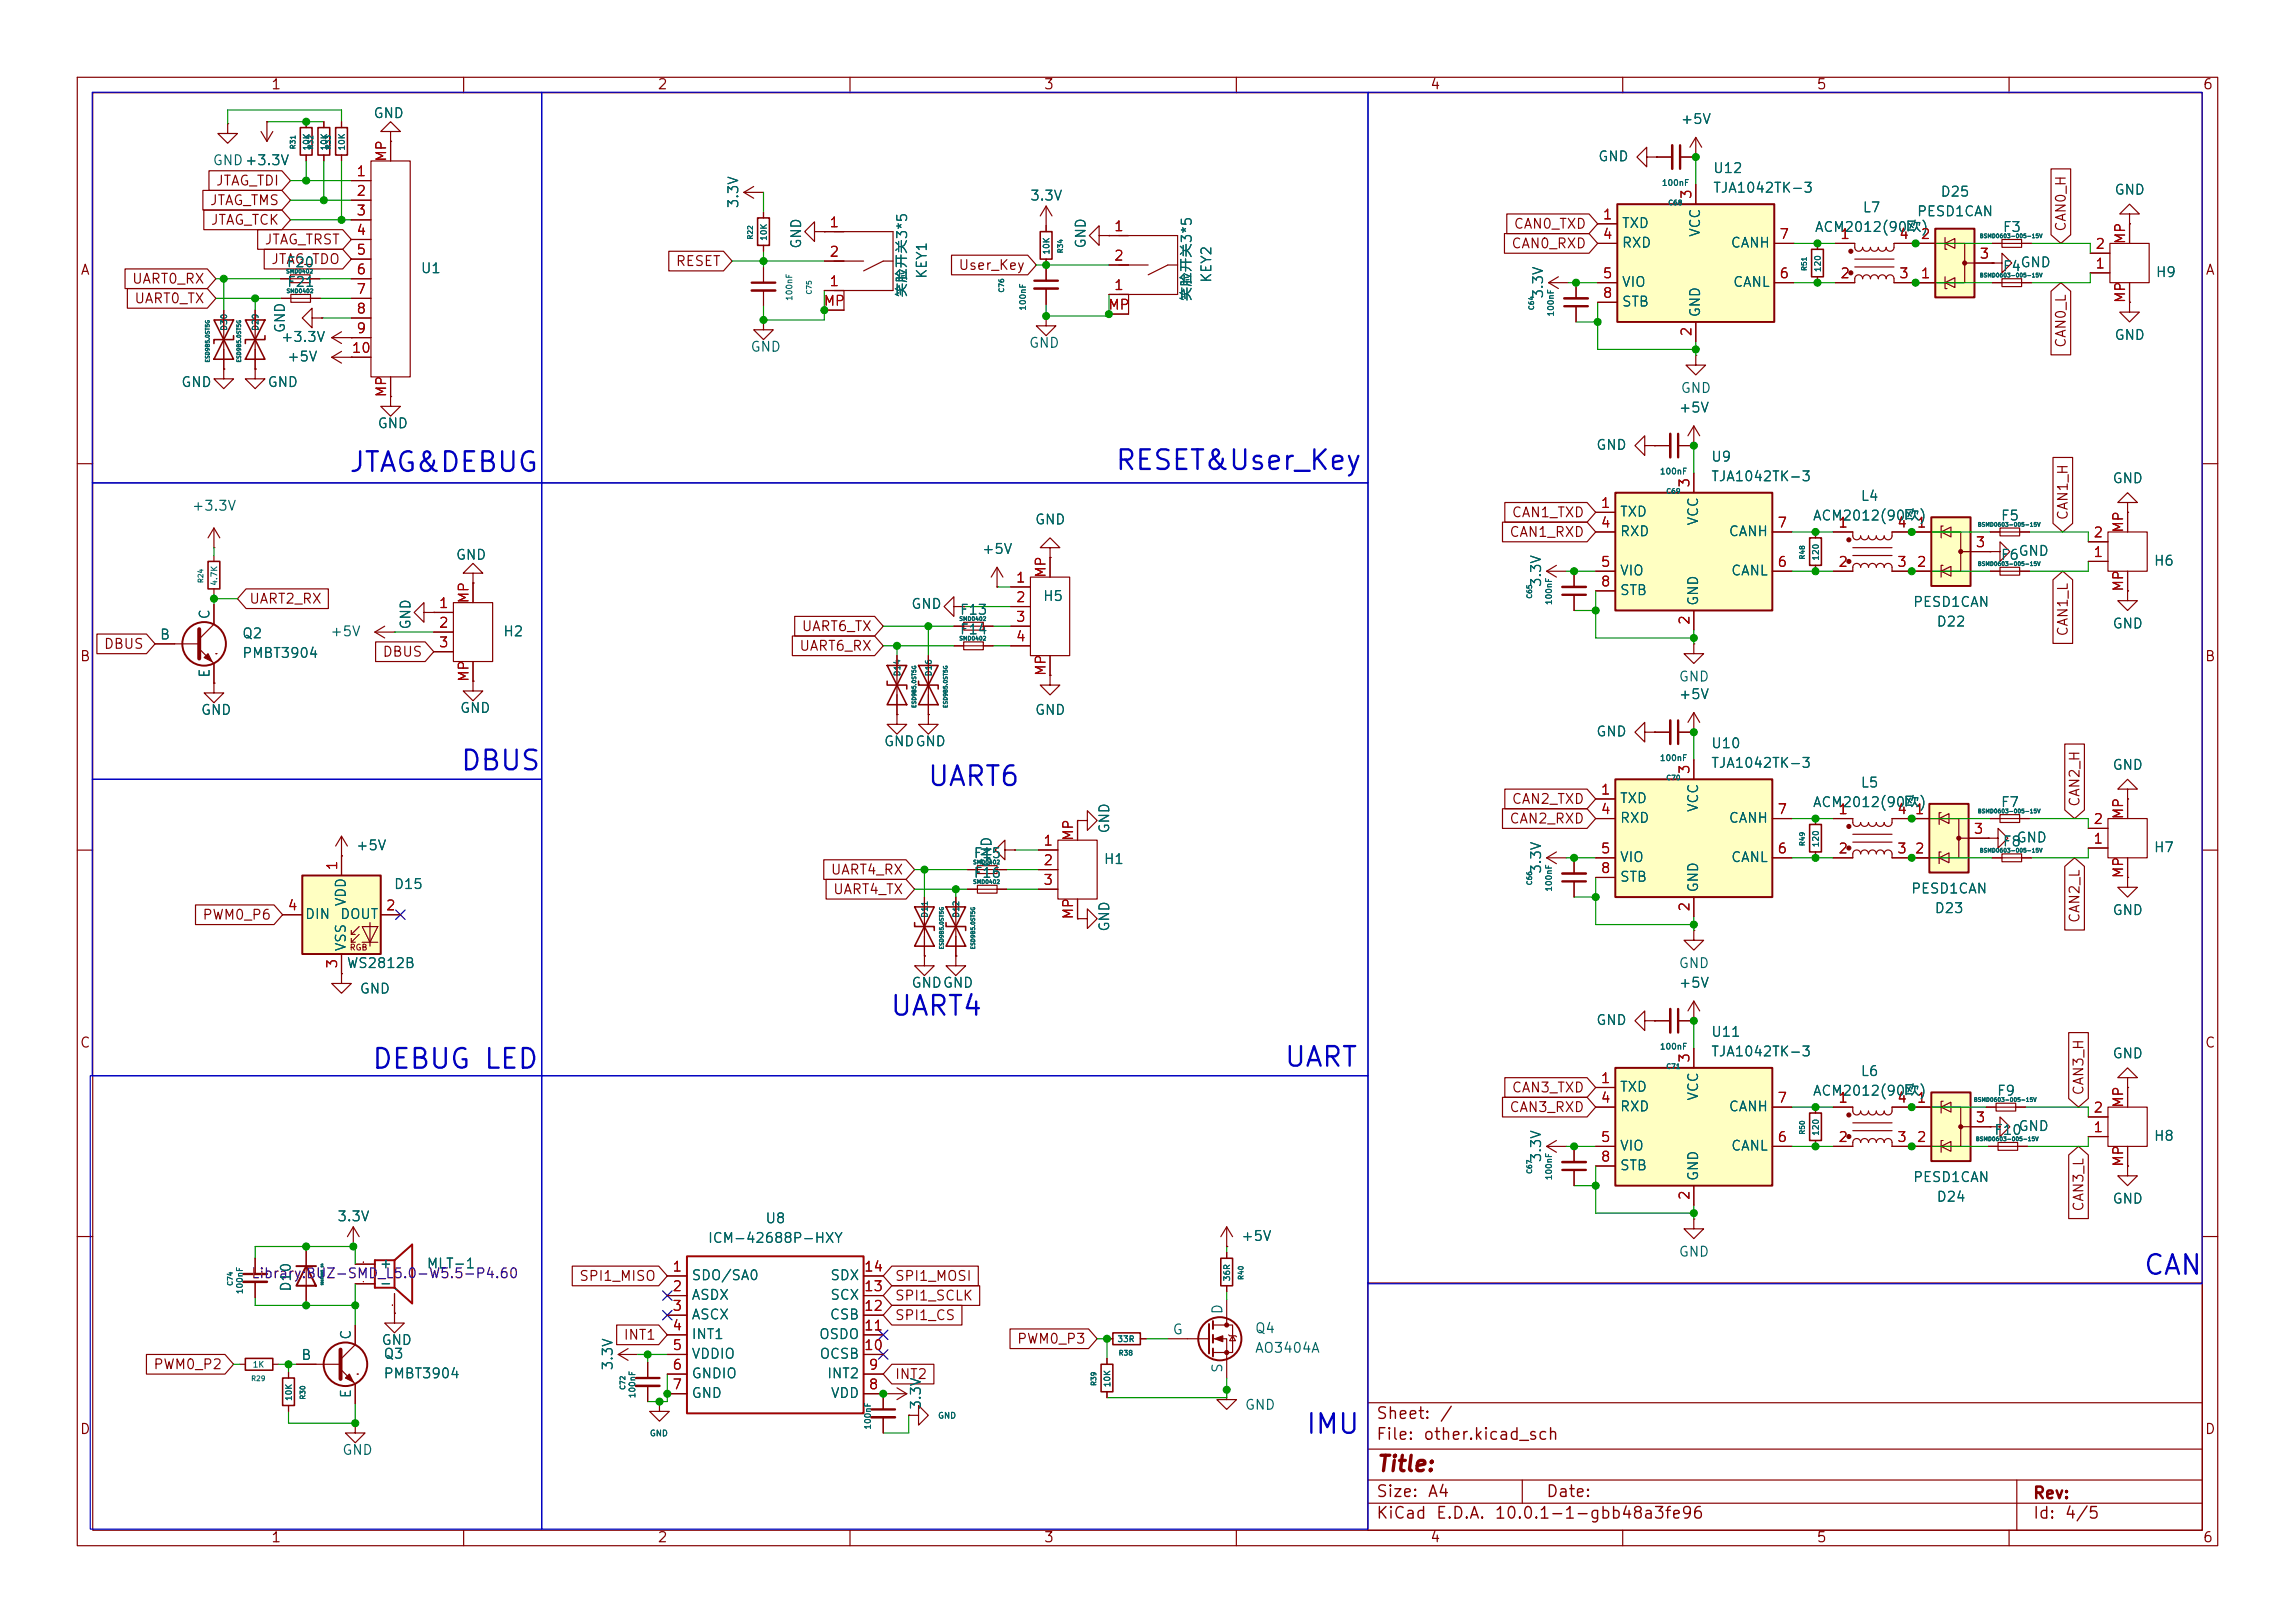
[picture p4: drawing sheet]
<svg xmlns="http://www.w3.org/2000/svg" width="297mm" height="210mm" viewBox="0 0 297 210" stroke-linecap="round" stroke-linejoin="round" font-family="sans-serif">
<defs><g id="words">
<g font-size="2.5" fill="#0000c2">
<text x="45" y="61.7">JTAG&amp;DEBUG</text>
<text x="144.2" y="61.4">RESET&amp;User_Key</text>
<text x="59.5" y="100.3">DBUS</text>
<text x="119.9" y="102.3">UART6</text>
<text x="115.1" y="132.1">UART4</text>
<text x="48" y="138.9">DEBUG LED</text>
<text x="166.1" y="138.7">UART</text>
<text x="277.3" y="165.6">CAN</text>
<text x="168.9" y="186.2">IMU</text>
</g>
<text font-size="2" fill="#840000" x="178" y="190.9">Title:</text>
<g font-size="1.5" fill="#840000">
<text x="178" y="184">Sheet:</text>
<text x="186.2" y="184">/</text>
<text x="178" y="186.7">File:</text>
<text x="184.1" y="186.7">other.kicad_sch</text>
<text x="178" y="196.9">KiCad</text>
<text x="178" y="194.1">Size:</text>
<text x="184.7" y="194.1">A4</text>
<text x="185.7" y="196.9">E.D.A.</text>
<text x="193.3" y="196.9">10.0.1-1-gbb48a3fe96</text>
<text x="200" y="194.1">Date:</text>
<text x="263" y="194.3">Rev:</text>
<text x="263" y="196.9">Id:</text>
<text x="267.1" y="196.9">4/5</text>
</g>
<g font-size="1.3" fill="#840000">
<text x="35" y="11.9">1</text>
<text x="85" y="11.9">2</text>
<text x="135" y="11.9">3</text>
<text x="185" y="11.9">4</text>
<text x="235" y="11.9">5</text>
<text x="285" y="11.9">6</text>
<text x="27.1" y="26.9">JTAG_TMS</text>
<text x="27.2" y="29.4">JTAG_TCK</text>
<text x="27.9" y="24.3">JTAG_TDI</text>
<text x="195.8" y="29.9">CAN0_TXD</text>
<text x="10.3" y="35.9">A</text>
<text x="34.2" y="31.9">JTAG_TRST</text>
<text x="35" y="34.5">JTAG_TDO</text>
<text x="87.4" y="34.7">RESET</text>
<text x="124" y="35.2">User_Key</text>
<text x="195.5" y="32.5">CAN0_RXD</text>
<text x="267.7" y="30.1" transform="rotate(-90 267.7 30.1)">CAN0_H</text>
<text x="285.3" y="35.9">A</text>
<text x="17" y="37">UART0_RX</text>
<text x="17.3" y="39.6">UART0_TX</text>
<text x="267.7" y="45.1" transform="rotate(-90 267.7 45.1)">CAN0_L</text>
<text x="195.3" y="69.8">CAN1_RXD</text>
<text x="195.6" y="67.2">CAN1_TXD</text>
<text x="267.9" y="67.4" transform="rotate(-90 267.9 67.4)">CAN1_H</text>
<text x="32.2" y="78.4">UART2_RX</text>
<text x="103.7" y="82">UART6_TX</text>
<text x="267.9" y="82.4" transform="rotate(-90 267.9 82.4)">CAN1_L</text>
<text x="10.3" y="85.9">B</text>
<text x="13.4" y="84.3">DBUS</text>
<text x="49.4" y="85.3">DBUS</text>
<text x="103.4" y="84.5">UART6_RX</text>
<text x="285.3" y="85.9">B</text>
<text x="195.3" y="106.9">CAN2_RXD</text>
<text x="195.6" y="104.3">CAN2_TXD</text>
<text x="269.4" y="104.5" transform="rotate(-90 269.4 104.5)">CAN2_H</text>
<text x="107.4" y="113.5">UART4_RX</text>
<text x="26.1" y="119.3">PWM0_P6</text>
<text x="107.7" y="116">UART4_TX</text>
<text x="269.4" y="119.5" transform="rotate(-90 269.4 119.5)">CAN2_L</text>
<text x="10.3" y="135.9">C</text>
<text x="285.3" y="135.9">C</text>
<text x="195.6" y="141.7">CAN3_TXD</text>
<text x="269.9" y="141.8" transform="rotate(-90 269.9 141.8)">CAN3_H</text>
<text x="195.3" y="144.2">CAN3_RXD</text>
<text x="269.9" y="156.9" transform="rotate(-90 269.9 156.9)">CAN3_L</text>
<text x="74.9" y="166.1">SPI1_MISO</text>
<text x="115.7" y="166.1">SPI1_MOSI</text>
<text x="80.6" y="173.7">INT1</text>
<text x="115.7" y="168.6">SPI1_SCLK</text>
<text x="115.7" y="171.1">SPI1_CS</text>
<text x="19.8" y="177.5">PWM0_P2</text>
<text x="115.7" y="178.8">INT2</text>
<text x="131.5" y="174.2">PWM0_P3</text>
<text x="10.3" y="185.9">D</text>
<text x="285.3" y="185.9">D</text>
<text x="35" y="199.9">1</text>
<text x="85" y="199.9">2</text>
<text x="135" y="199.9">3</text>
<text x="185" y="199.9">4</text>
<text x="235" y="199.9">5</text>
<text x="285" y="199.9">6</text>
</g>
<g font-size="1.3" fill="#006464">
<text x="48.2" y="15.6">GND</text>
<text x="217.4" y="16.4">+5V</text>
<text x="27.4" y="21.7">GND+3.3V</text>
<text x="31.6" y="21.7">+3.3V</text>
<text x="206.7" y="21.2">GND</text>
<text x="221.6" y="22.7">U12</text>
<text x="95.9" y="27" transform="rotate(-90 95.9 27)">3.3V</text>
<text x="133.2" y="26.3">3.3V</text>
<text x="209.8" y="29.8">TXD</text>
<text x="221.6" y="25.2">TJA1042TK-3</text>
<text x="241" y="27.8">L7</text>
<text x="248" y="28.3">PESD1CAN</text>
<text x="251" y="25.8">D25</text>
<text x="273.6" y="25.5">GND</text>
<text x="37" y="34.9">F20</text>
<text x="54.4" y="35.7">U1</text>
<text x="104" y="32.3" transform="rotate(-90 104 32.3)">GND</text>
<text x="140.8" y="32.2" transform="rotate(-90 140.8 32.2)">GND</text>
<text x="209.8" y="32.4">RXD</text>
<text x="220.3" y="30.8" transform="rotate(-90 220.3 30.8)">VCC</text>
<text x="223.9" y="32.4">CANH</text>
<text x="234.8" y="30.3">ACM2012(90欧)</text>
<text x="259.1" y="35.4">F4</text>
<text x="259.1" y="30.3">F3</text>
<text x="261.4" y="34.9">GND</text>
<text x="37.1" y="37.4">F21</text>
<text x="117.7" y="38.6" transform="rotate(-90 117.7 38.6)">笑脸开关3*5</text>
<text x="120.2" y="36.2" transform="rotate(-90 120.2 36.2)">KEY1</text>
<text x="154.5" y="39.1" transform="rotate(-90 154.5 39.1)">笑脸开关3*5</text>
<text x="157.1" y="36.7" transform="rotate(-90 157.1 36.7)">KEY2</text>
<text x="200" y="38.7" transform="rotate(-90 200 38.7)">3.3V</text>
<text x="209.8" y="37.4">VIO</text>
<text x="209.8" y="40">STB</text>
<text x="220.3" y="41.1" transform="rotate(-90 220.3 41.1)">GND</text>
<text x="224.2" y="37.4">CANL</text>
<text x="278.9" y="36.2">H9</text>
<text x="36.3" y="44.6">+3.3V</text>
<text x="37.1" y="47.1">+5V</text>
<text x="37.2" y="43.2" transform="rotate(-90 37.2 43.2)">GND</text>
<text x="97" y="45.8">GND</text>
<text x="133.1" y="45.3">GND</text>
<text x="273.6" y="44.3">GND</text>
<text x="23.4" y="50.4">GND</text>
<text x="34.5" y="50.4">GND</text>
<text x="217.2" y="53.7">+5V</text>
<text x="217.4" y="51.2">GND</text>
<text x="48.8" y="55.7">GND</text>
<text x="206.5" y="58.5">GND</text>
<text x="221.4" y="62.6">TJA1042TK-3</text>
<text x="221.4" y="60">U9</text>
<text x="240.7" y="65.1">L4</text>
<text x="273.3" y="62.8">GND</text>
<text x="24.7" y="66.4">+3.3V</text>
<text x="127" y="72">+5V</text>
<text x="133.9" y="68.2">GND</text>
<text x="209.5" y="67.2">TXD</text>
<text x="209.5" y="69.7">RXD</text>
<text x="220.1" y="68.1" transform="rotate(-90 220.1 68.1)">VCC</text>
<text x="223.6" y="69.7">CANH</text>
<text x="234.5" y="67.7">ACM2012(90欧)</text>
<text x="258.8" y="67.7">F5</text>
<text x="58.9" y="72.7">GND</text>
<text x="199.7" y="76.1" transform="rotate(-90 199.7 76.1)">3.3V</text>
<text x="209.5" y="74.8">VIO</text>
<text x="209.5" y="77.3">STB</text>
<text x="223.9" y="74.8">CANL</text>
<text x="258.8" y="72.7">F6</text>
<text x="261.1" y="72.2">GND</text>
<text x="278.6" y="73.5">H6</text>
<text x="20.6" y="83.1">B</text>
<text x="27.4" y="80.2" transform="rotate(-90 27.4 80.2)">C</text>
<text x="31.3" y="82.9">Q2</text>
<text x="42.7" y="82.7">+5V</text>
<text x="53.4" y="81.6" transform="rotate(-90 53.4 81.6)">GND</text>
<text x="65" y="82.7">H2</text>
<text x="117.8" y="79.1">GND</text>
<text x="124.1" y="82.4">F14</text>
<text x="124.1" y="79.9">F13</text>
<text x="134.9" y="78.1">H5</text>
<text x="220.1" y="78.5" transform="rotate(-90 220.1 78.5)">GND</text>
<text x="247.5" y="78.8">PESD1CAN</text>
<text x="250.5" y="81.4">D22</text>
<text x="273.3" y="81.6">GND</text>
<text x="27.4" y="87.8" transform="rotate(-90 27.4 87.8)">E</text>
<text x="31.3" y="85.4">PMBT3904</text>
<text x="217.2" y="88.5">GND</text>
<text x="25.9" y="92.8">GND</text>
<text x="59.4" y="92.6">GND</text>
<text x="133.9" y="92.8">GND</text>
<text x="206.5" y="95.6">GND</text>
<text x="217.2" y="90.8">+5V</text>
<text x="114.3" y="96.9">GNDGND</text>
<text x="221.4" y="97.1">U10</text>
<text x="221.4" y="99.7">TJA1042TK-3</text>
<text x="273.3" y="99.9">GND</text>
<text x="143.9" y="107.9" transform="rotate(-90 143.9 107.9)">GND</text>
<text x="209.5" y="104.2">TXD</text>
<text x="209.5" y="106.8">RXD</text>
<text x="220.1" y="105.2" transform="rotate(-90 220.1 105.2)">VCC</text>
<text x="223.6" y="106.8">CANH</text>
<text x="234.5" y="104.7">ACM2012(90欧)</text>
<text x="240.7" y="102.2">L5</text>
<text x="258.8" y="104.7">F7</text>
<text x="46" y="110.3">+5V</text>
<text x="125.9" y="111.4">F15</text>
<text x="125.9" y="113.9">F16</text>
<text x="128.6" y="112.3" transform="rotate(-90 128.6 112.3)">GND</text>
<text x="142.8" y="112.1">H1</text>
<text x="199.7" y="113.2" transform="rotate(-90 199.7 113.2)">3.3V</text>
<text x="209.5" y="111.9">VIO</text>
<text x="223.9" y="111.9">CANL</text>
<text x="259.1" y="109.8">F8</text>
<text x="260.9" y="109.3">GND</text>
<text x="278.6" y="110.6">H7</text>
<text x="39.4" y="119.2">DIN</text>
<text x="43.9" y="119.2">DOUT</text>
<text x="45.1" y="117.4" transform="rotate(-90 45.1 117.4)">VDD</text>
<text x="50.9" y="115.3">D15</text>
<text x="209.5" y="114.4">STB</text>
<text x="220.1" y="115.6" transform="rotate(-90 220.1 115.6)">GND</text>
<text x="247.2" y="115.9">PESD1CAN</text>
<text x="250.3" y="118.5">D23</text>
<text x="273.3" y="118.7">GND</text>
<text x="44.8" y="125.6">WS2812B</text>
<text x="45.1" y="123.2" transform="rotate(-90 45.1 123.2)">VSS</text>
<text x="143.9" y="120.6" transform="rotate(-90 143.9 120.6)">GND</text>
<text x="217.2" y="125.6">GND</text>
<text x="46.5" y="128.9">GND</text>
<text x="117.9" y="128.1">GNDGND</text>
<text x="217.2" y="128.1">+5V</text>
<text x="206.5" y="132.9">GND</text>
<text x="221.4" y="134.5">U11</text>
<text x="221.4" y="137">TJA1042TK-3</text>
<text x="273.3" y="137.3">GND</text>
<text x="209.5" y="141.6">TXD</text>
<text x="220.1" y="142.5" transform="rotate(-90 220.1 142.5)">VCC</text>
<text x="234.5" y="142.1">ACM2012(90欧)</text>
<text x="240.7" y="139.5">L6</text>
<text x="258.3" y="142.1">F9</text>
<text x="209.5" y="144.1">RXD</text>
<text x="209.5" y="149.2">VIO</text>
<text x="223.6" y="144.1">CANH</text>
<text x="223.9" y="149.2">CANL</text>
<text x="258" y="147.2">F10</text>
<text x="261.1" y="146.7">GND</text>
<text x="278.6" y="147.9">H8</text>
<text x="199.7" y="150.5" transform="rotate(-90 199.7 150.5)">3.3V</text>
<text x="209.5" y="151.7">STB</text>
<text x="220.1" y="152.9" transform="rotate(-90 220.1 152.9)">GND</text>
<text x="247.5" y="153.3">PESD1CAN</text>
<text x="250.5" y="155.8">D24</text>
<text x="43.6" y="158.3">3.3V</text>
<text x="91.5" y="161.1">ICM-42688P-HXY</text>
<text x="99" y="158.6">U8</text>
<text x="160.5" y="160.9">+5V</text>
<text x="273.3" y="156.1">GND</text>
<text x="37.9" y="167.2" transform="rotate(-90 37.9 167.2)">D10</text>
<text x="49" y="164.4">+</text>
<text x="49" y="167">-</text>
<text x="55.1" y="164.4">MLT-1</text>
<text x="89.4" y="166">SDO/SA0</text>
<text x="107.4" y="166">SDX</text>
<text x="217.2" y="162.9">GND</text>
<text x="45.7" y="173.5" transform="rotate(-90 45.7 173.5)">C</text>
<text x="89.4" y="168.5">ASDX</text>
<text x="89.4" y="171">ASCX</text>
<text x="89.4" y="173.6">INT1</text>
<text x="105.9" y="173.6">OSDO</text>
<text x="107.3" y="171">CSB</text>
<text x="107.4" y="168.5">SCX</text>
<text x="151.7" y="173">G</text>
<text x="158.5" y="170.2" transform="rotate(-90 158.5 170.2)">D</text>
<text x="162.3" y="172.8">Q4</text>
<text x="38.9" y="176.3">B</text>
<text x="49.3" y="174.3">GND</text>
<text x="49.5" y="176.1">Q3</text>
<text x="49.5" y="178.7">PMBT3904</text>
<text x="79.6" y="177.4" transform="rotate(-90 79.6 177.4)">3.3V</text>
<text x="89.4" y="176.1">VDDIO</text>
<text x="89.4" y="178.7">GNDIO</text>
<text x="106" y="176.1">OCSB</text>
<text x="106.9" y="178.7">INT2</text>
<text x="158.5" y="177.7" transform="rotate(-90 158.5 177.7)">S</text>
<text x="162.3" y="175.4">AO3404A</text>
<text x="45.7" y="181" transform="rotate(-90 45.7 181)">E</text>
<text x="89.4" y="181.2">GND</text>
<text x="107.4" y="181.2">VDD</text>
<text x="119.5" y="182.5" transform="rotate(-90 119.5 182.5)">3.3V</text>
<text x="161" y="182.7">GND</text>
<text x="44.2" y="188.6">GND</text>
</g>
<g font-size="1.3" fill="#a90000">
<text x="46" y="23.1">1</text>
<text x="50.3" y="21" transform="rotate(-90 50.3 21)">MP</text>
<text x="46" y="25.7">2</text>
<text x="46" y="28.2">3</text>
<text x="107.2" y="29.7">1</text>
<text x="207.3" y="28.7">1</text>
<text x="219.2" y="25.9" transform="rotate(-90 219.2 25.9)">3</text>
<text x="46" y="30.7">4</text>
<text x="46" y="33.3">5</text>
<text x="46" y="35.8">6</text>
<text x="107.2" y="33.5">2</text>
<text x="144.1" y="30.2">1</text>
<text x="144.1" y="34">2</text>
<text x="207.3" y="31.2">4</text>
<text x="230.2" y="31.2">7</text>
<text x="238.1" y="31.2">1</text>
<text x="245.7" y="31.2">4</text>
<text x="248.5" y="31.2">2</text>
<text x="256.1" y="33.8">3</text>
<text x="271.1" y="35.1">1</text>
<text x="271.1" y="32.5">2</text>
<text x="275.3" y="31.7" transform="rotate(-90 275.3 31.7)">MP</text>
<text x="46" y="38.4">7</text>
<text x="46" y="40.9">8</text>
<text x="106.5" y="39.9">MP</text>
<text x="107.2" y="37.3">1</text>
<text x="143.3" y="40.4">MP</text>
<text x="144.1" y="37.8">1</text>
<text x="207.3" y="36.3">5</text>
<text x="207.3" y="38.9">8</text>
<text x="230.2" y="36.3">6</text>
<text x="238.1" y="36.3">2</text>
<text x="245.7" y="36.3">3</text>
<text x="248.5" y="36.3">1</text>
<text x="275.3" y="39.3" transform="rotate(-90 275.3 39.3)">MP</text>
<text x="45.4" y="46">10</text>
<text x="46" y="43.4">9</text>
<text x="219.2" y="43.6" transform="rotate(-90 219.2 43.6)">2</text>
<text x="50.3" y="51.5" transform="rotate(-90 50.3 51.5)">MP</text>
<text x="218.9" y="63.2" transform="rotate(-90 218.9 63.2)">3</text>
<text x="207.1" y="66">1</text>
<text x="207.1" y="68.6">4</text>
<text x="229.9" y="68.6">7</text>
<text x="237.8" y="68.6">1</text>
<text x="245.4" y="68.6">4</text>
<text x="248" y="68.6">1</text>
<text x="255.6" y="71.1">3</text>
<text x="270.8" y="69.9">2</text>
<text x="275.1" y="69" transform="rotate(-90 275.1 69)">MP</text>
<text x="131.4" y="75.7">1</text>
<text x="135.6" y="74.9" transform="rotate(-90 135.6 74.9)">MP</text>
<text x="207.1" y="73.7">5</text>
<text x="207.1" y="76.2">8</text>
<text x="229.9" y="73.7">6</text>
<text x="237.8" y="73.7">2</text>
<text x="245.4" y="73.7">3</text>
<text x="248" y="73.7">2</text>
<text x="270.8" y="72.4">1</text>
<text x="275.1" y="76.6" transform="rotate(-90 275.1 76.6)">MP</text>
<text x="56.7" y="79">1</text>
<text x="56.7" y="81.5">2</text>
<text x="61" y="78.2" transform="rotate(-90 61 78.2)">MP</text>
<text x="131.4" y="78.2">2</text>
<text x="131.4" y="80.8">3</text>
<text x="131.4" y="83.3">4</text>
<text x="218.9" y="81" transform="rotate(-90 218.9 81)">2</text>
<text x="56.7" y="84.1">3</text>
<text x="61" y="88.3" transform="rotate(-90 61 88.3)">MP</text>
<text x="135.6" y="87.6" transform="rotate(-90 135.6 87.6)">MP</text>
<text x="218.9" y="100.3" transform="rotate(-90 218.9 100.3)">3</text>
<text x="207.1" y="103.1">1</text>
<text x="207.1" y="105.7">4</text>
<text x="229.9" y="105.7">7</text>
<text x="237.8" y="105.7">1</text>
<text x="245.4" y="105.7">4</text>
<text x="247.7" y="105.7">1</text>
<text x="270.8" y="106.9">2</text>
<text x="275.1" y="106.1" transform="rotate(-90 275.1 106.1)">MP</text>
<text x="43.9" y="112.7" transform="rotate(-90 43.9 112.7)">1</text>
<text x="134.9" y="109.7">1</text>
<text x="134.9" y="112.3">2</text>
<text x="139.2" y="108.9" transform="rotate(-90 139.2 108.9)">MP</text>
<text x="207.1" y="110.7">5</text>
<text x="207.1" y="113.3">8</text>
<text x="229.9" y="110.7">6</text>
<text x="237.8" y="110.7">2</text>
<text x="245.4" y="110.7">3</text>
<text x="247.7" y="110.7">2</text>
<text x="255.3" y="108.2">3</text>
<text x="270.8" y="109.5">1</text>
<text x="275.1" y="113.7" transform="rotate(-90 275.1 113.7)">MP</text>
<text x="37.1" y="118.1">4</text>
<text x="49.8" y="118.1">2</text>
<text x="134.9" y="114.8">3</text>
<text x="139.2" y="119.1" transform="rotate(-90 139.2 119.1)">MP</text>
<text x="218.9" y="118.1" transform="rotate(-90 218.9 118.1)">2</text>
<text x="43.9" y="125.4" transform="rotate(-90 43.9 125.4)">3</text>
<text x="218.9" y="137.6" transform="rotate(-90 218.9 137.6)">3</text>
<text x="207.1" y="140.5">1</text>
<text x="207.1" y="143">4</text>
<text x="229.9" y="143">7</text>
<text x="237.8" y="143">1</text>
<text x="245.4" y="143">4</text>
<text x="248" y="143">1</text>
<text x="275.1" y="143.4" transform="rotate(-90 275.1 143.4)">MP</text>
<text x="207.1" y="148.1">5</text>
<text x="229.9" y="148.1">6</text>
<text x="237.8" y="148.1">2</text>
<text x="245.4" y="148.1">3</text>
<text x="248" y="148.1">2</text>
<text x="255.6" y="145.5">3</text>
<text x="270.8" y="146.8">1</text>
<text x="270.8" y="144.3">2</text>
<text x="207.1" y="150.6">8</text>
<text x="218.9" y="155.4" transform="rotate(-90 218.9 155.4)">2</text>
<text x="275.1" y="151.1" transform="rotate(-90 275.1 151.1)">MP</text>
<text x="86.9" y="164.8">1</text>
<text x="86.9" y="167.4">2</text>
<text x="111.7" y="167.4">13</text>
<text x="111.7" y="164.8">14</text>
<text x="86.9" y="169.9">3</text>
<text x="86.9" y="172.5">4</text>
<text x="111.7" y="172.5">11</text>
<text x="111.7" y="169.9">12</text>
<text x="86.9" y="175">5</text>
<text x="86.9" y="177.5">6</text>
<text x="111.7" y="175">10</text>
<text x="112.3" y="177.5">9</text>
<text x="86.9" y="180.1">7</text>
<text x="112.3" y="180.1">8</text>
</g>
<text font-size="1.3" fill="#840084" x="32.4" y="165.7">Library:BUZ-SMD_L5.0-W5.5-P4.60</text>
<g font-size=".8" fill="#006464">
<text x="40.2" y="19.5" transform="rotate(-90 40.2 19.5)">10K</text>
<text x="42.5" y="19.5" transform="rotate(-90 42.5 19.5)">10K</text>
<text x="44.8" y="19.5" transform="rotate(-90 44.8 19.5)">10K</text>
<text x="215" y="24.2">100nF</text>
<text x="99.4" y="31.2" transform="rotate(-90 99.4 31.2)">10K</text>
<text x="136" y="33" transform="rotate(-90 136 33)">10K</text>
<text x="235.8" y="35.3" transform="rotate(-90 235.8 35.3)">120</text>
<text x="102.7" y="39" transform="rotate(-90 102.7 39)">100nF</text>
<text x="132.9" y="40.3" transform="rotate(-90 132.9 40.3)">100nF</text>
<text x="201.3" y="41" transform="rotate(-90 201.3 41)">100nF</text>
<text x="29.6" y="42.9" transform="rotate(-90 29.6 42.9)">D30</text>
<text x="33.6" y="42.9" transform="rotate(-90 33.6 42.9)">D29</text>
<text x="214.7" y="61.6">100nF</text>
<text x="28.3" y="75.9" transform="rotate(-90 28.3 75.9)">4.7K</text>
<text x="235.6" y="72.6" transform="rotate(-90 235.6 72.6)">120</text>
<text x="201" y="78.4" transform="rotate(-90 201 78.4)">100nF</text>
<text x="116.7" y="87.6" transform="rotate(-90 116.7 87.6)">D14</text>
<text x="120.8" y="87.6" transform="rotate(-90 120.8 87.6)">D16</text>
<text x="214.7" y="98.7">100nF</text>
<text x="235.6" y="109.7" transform="rotate(-90 235.6 109.7)">120</text>
<text x="120.2" y="118.8" transform="rotate(-90 120.2 118.8)">D11</text>
<text x="124.3" y="118.8" transform="rotate(-90 124.3 118.8)">D12</text>
<text x="201" y="115.4" transform="rotate(-90 201 115.4)">100nF</text>
<text x="214.7" y="136">100nF</text>
<text x="235.6" y="147" transform="rotate(-90 235.6 147)">120</text>
<text x="201" y="152.8" transform="rotate(-90 201 152.8)">100nF</text>
<text x="31.6" y="167.5" transform="rotate(-90 31.6 167.5)">100nF</text>
<text x="159.4" y="165.9" transform="rotate(-90 159.4 165.9)">36R</text>
<text x="144.5" y="173.8">33R</text>
<text x="32.6" y="177.1">1K</text>
<text x="143.9" y="179.6" transform="rotate(-90 143.9 179.6)">10K</text>
<text x="37.9" y="181.3" transform="rotate(-90 37.9 181.3)">10K</text>
<text x="82.4" y="181" transform="rotate(-90 82.4 181)">100nF</text>
<text x="112.9" y="185.1" transform="rotate(-90 112.9 185.1)">100nF</text>
<text x="121.3" y="183.7">GND</text>
<text x="84" y="186">GND</text>
</g>
<text font-size=".8" fill="#840000" x="45.2" y="123.2">RGB</text>
<g font-size=".6" fill="#006464">
<text x="38.4" y="19.4" transform="rotate(-90 38.4 19.4)">R31</text>
<text x="40.7" y="19.4" transform="rotate(-90 40.7 19.4)">R32</text>
<text x="43" y="19.4" transform="rotate(-90 43 19.4)">R33</text>
<text x="215.8" y="26.7">C68</text>
<text x="97.6" y="31.1" transform="rotate(-90 97.6 31.1)">R22</text>
<text x="137.7" y="32.8" transform="rotate(-90 137.7 32.8)">R34</text>
<text x="234" y="35.1" transform="rotate(-90 234 35.1)">R51</text>
<text x="105.2" y="38.2" transform="rotate(-90 105.2 38.2)">C75</text>
<text x="130.1" y="37.9" transform="rotate(-90 130.1 37.9)">C76</text>
<text x="198.7" y="40.2" transform="rotate(-90 198.7 40.2)">C64</text>
<text x="215.6" y="64">C69</text>
<text x="26.5" y="75.5" transform="rotate(-90 26.5 75.5)">R24</text>
<text x="198.4" y="77.5" transform="rotate(-90 198.4 77.5)">C65</text>
<text x="233.7" y="72.5" transform="rotate(-90 233.7 72.5)">R48</text>
<text x="215.6" y="101.1">C70</text>
<text x="233.7" y="109.5" transform="rotate(-90 233.7 109.5)">R49</text>
<text x="198.4" y="114.6" transform="rotate(-90 198.4 114.6)">C66</text>
<text x="215.6" y="138.5">C71</text>
<text x="233.7" y="146.9" transform="rotate(-90 233.7 146.9)">R50</text>
<text x="198.4" y="152" transform="rotate(-90 198.4 152)">C67</text>
<text x="30.3" y="166.4" transform="rotate(-90 30.3 166.4)">C74</text>
<text x="161.1" y="165.7" transform="rotate(-90 161.1 165.7)">R40</text>
<text x="32.4" y="178.9">R29</text>
<text x="81.1" y="179.9" transform="rotate(-90 81.1 179.9)">C72</text>
<text x="142" y="179.4" transform="rotate(-90 142 179.4)">R39</text>
<text x="144.7" y="175.6">R38</text>
<text x="39.7" y="181.2" transform="rotate(-90 39.7 181.2)">R30</text>
</g>
<g font-size=".5" fill="#006464">
<text x="37" y="35.5">SMD0402</text>
<text x="256.1" y="30.9">BSMD0603-005-15V</text>
<text x="37" y="38">SMD0402</text>
<text x="256.1" y="36">BSMD0603-005-15V</text>
<text x="27.2" y="47" transform="rotate(-90 27.2 47)">ESD9B5.0ST5G</text>
<text x="31.3" y="47" transform="rotate(-90 31.3 47)">ESD9B5.0ST5G</text>
<text x="255.9" y="68.3">BSMD0603-005-15V</text>
<text x="255.9" y="73.3">BSMD0603-005-15V</text>
<text x="124.1" y="83">SMD0402</text>
<text x="124.1" y="80.5">SMD0402</text>
<text x="118.7" y="91.7" transform="rotate(-90 118.7 91.7)">ESD9B5.0ST5G</text>
<text x="122.7" y="91.7" transform="rotate(-90 122.7 91.7)">ESD9B5.0ST5G</text>
<text x="255.9" y="105.3">BSMD0603-005-15V</text>
<text x="125.9" y="112">SMD0402</text>
<text x="256.1" y="110.4">BSMD0603-005-15V</text>
<text x="125.9" y="114.5">SMD0402</text>
<text x="122.2" y="122.9" transform="rotate(-90 122.2 122.9)">ESD9B5.0ST5G</text>
<text x="126.3" y="122.9" transform="rotate(-90 126.3 122.9)">ESD9B5.0ST5G</text>
<text x="255.4" y="142.7">BSMD0603-005-15V</text>
<text x="255.6" y="147.8">BSMD0603-005-15V</text>
</g>
<g font-size=".3" fill="#006464">
<text x="41.9" y="166.3" transform="rotate(-90 41.9 166.3)">SD103AWS</text>
<text x="41.9" y="164" transform="rotate(-90 41.9 164)">S4</text>
</g>
</g></defs>
<g fill="none" stroke="#840000" stroke-width=".15">
<path d="M10 10h277v190h-277zM12 12h273v186h-273zM60 10v2M110 10v2M160 10v2M210 10v2M260 10v2M257.8 36.6h5.1M259.1 36.1h2.5v1h-2.5zM135.4 40.9v1.3h1.3l-1.3 1.2-1.3-1.2h1.3M135.4 40.9h.1M10 60h2"/>
<path d="M257.6 71.4h1.2v-1.3l1.3 1.3-1.3 1.2v-1.2M257.6 71.4h.1M275.3 65h-1.2l1.2-1.2 1.3 1.2h-1.3v1.3M275.3 66.3h.1M285 60h2M212.9 94.7v-1.2l-1.3 1.2 1.3 1.3v-1.3h1.2M214.1 94.7h.1M214.1 94.7h2.1M217.2 94.7h2M219.2 83.3v1.3h1.3l-1.3 1.3-1.3-1.3h1.3M219.2 83.3h.1M219.2 94.7h.1"/>
<path d="M219.2 92.2l-.8 1.3M219.2 92.2l.8 1.3M219.2 92.2v2.5M10 110h2M234.9 105.9v.8M234.9 110.2v.8M285 110h2M158.7 158.8l-.7 1.2M158.7 158.8l.8 1.2M158.7 158.8v2.5M10 160h2M116.1 179.6l1.2 .7"/>
<path d="M158.7 161.3h.1M177 166h108v32h-108zM285 160h2M60 198v2M110 198v2M114.8 180.3h2.5M117.3 180.3l-1.2 .8M117.6 183.1h1.3v-1.2l1.2 1.2-1.2 1.3v-1.3M117.6 183.1h.1M160 198v2M177 194.5h108M177 191.5h108"/>
<path d="M177 187.5h108M177 181.5h108M197 191.5v3M210 198v2M260 198v2M261 191.5v6.5"/>
</g>
<path d="M217.2 93.2v3.1" fill="none" stroke="#840000" stroke-width=".3"/>
<path d="M216.2 93.2v3.1" fill="none" stroke="#840000" stroke-width=".33"/>
<path d="M234.2 106.7h1.5v3.5h-1.5z" fill="none" stroke="#840000" stroke-width=".2"/>
<path d="M209 100.8h20.4v15.3h-20.4z" fill="#ffffc2"/>
<path d="M209 100.8h20.4v15.3h-20.4z" fill="none" stroke="#840000" stroke-width=".25"/>
<g fill="none" stroke="#840000" stroke-width=".15">
<path d="M135.4 26.7l-.8 1.2M135.4 26.7l.7 1.2M135.4 26.7v2.5M135.4 34.3v2M135.4 37.3v2.1M142.2 30.5v-1.3l-1.2 1.3 1.2 1.3v-1.3h1.3M143.5 30.5h.1M200.2 73.9l1.2 .8M200.2 73.9h2.5M201.4 73.2l-1.2 .7M203.7 73.9v2M203.7 77v2"/>
<path d="M257.6 73.9h5M258.8 73.4h2.6v1h-2.6zM219.2 98.3v2.5M200.2 111h2.5M200.2 111l1.2 .8M201.4 110.2l-1.2 .8M203.7 111v2M203.7 114v2.1M206.5 103.4h2.5M206.5 105.9h2.5M206.5 111h2.5M206.5 113.5h2.5"/>
<path d="M219.2 116.1v2.5M229.4 105.9h2.5M229.4 111h2.5"/>
</g>
<path d="M133.9 36.3h3M202.2 77h3M202.2 114h3" fill="none" stroke="#840000" stroke-width=".3"/>
<path d="M133.9 37.3h3M202.2 75.9h3M202.2 113h3" fill="none" stroke="#840000" stroke-width=".33"/>
<path d="M249.9 66.9h5.1v8.9h-5.1z" fill="#ffffc2"/>
<path d="M249.9 66.9h5.1v8.9h-5.1z" fill="none" stroke="#840000" stroke-width=".25"/>
<g fill="none" stroke="#840000" stroke-width=".15">
<path d="M96.3 24.9l1.2 .8M96.3 24.9h2.5M97.5 24.1l-1.2 .8M106.7 30h8.9v7.6h-8.9M106.7 33.8h5.1M109.2 37.6v2.5h-2.5M115.6 33.8h-1.3l-2.5 1.3M200.4 36.6l1.3 .7M200.4 36.6h2.5M201.7 35.8l-1.3 .8M204 36.6v2M204 39.6v2.1"/>
<path d="M213.1 20.3v-1.2l-1.3 1.2 1.3 1.3v-1.3h1.3M214.4 20.3h.1M98.8 41.4v1.3h-1.3l1.3 1.2 1.3-1.2h-1.3M98.8 41.4h.1M234.9 68.8v.8M234.9 73.2v.7M237.2 68.8h2.6v.5a.51 .51 0 0 0 .5 .5 .51 .51 0 0 0 .5-.5 .51 .51 0 0 0 .5 .5 .51 .51 0 0 0 .5-.5 .51 .51 0 0 0 .5 .5 .51 .51 0 0 0 .5-.5 .51 .51 0 0 0 .5 .5 .51 .51 0 0 0 .5-.5 .51 .51 0 0 0 .5 .5 .51 .51 0 0 0 .6-.5v-.5h6.3M237.2 73.9h2.6v-.5a.51 .51 0 0 1 .5-.5 .51 .51 0 0 1 .5 .5 .51 .51 0 0 1 .5-.5 .51 .51 0 0 1 .5 .5 .51 .51 0 0 1 .5-.5 .51 .51 0 0 1 .5 .5 .51 .51 0 0 1 .5-.5 .51 .51 0 0 1 .5 .5 .51 .51 0 0 1 .5-.5 .51 .51 0 0 1 .6 .5v.5h6.3M239.8 70.9h5.1M239.8 71.9h5.1M251.2 68.8h2.5v5.1h-2.5M251.2 68.8l1.3-.6v1.3z"/>
<path d="M251.2 73.9l1.3-.6v1.2zM251.5 68.1h-.3v1.5M251.5 73.2h-.3v1.5M253.7 71.4h3.9M275.3 76.5v1.2h-1.2l1.2 1.3 1.3-1.3h-1.3M275.3 76.5h.1M237.2 105.9h2.6v.5a.51 .51 0 0 0 .5 .5 .51 .51 0 0 0 .5-.5 .51 .51 0 0 0 .5 .5 .51 .51 0 0 0 .5-.5 .51 .51 0 0 0 .5 .5 .51 .51 0 0 0 .5-.5 .51 .51 0 0 0 .5 .5 .51 .51 0 0 0 .5-.5 .51 .51 0 0 0 .5 .5 .51 .51 0 0 0 .6-.5v-.5h2.5M237.2 111h2.6v-.5a.51 .51 0 0 1 .5-.5 .51 .51 0 0 1 .5 .5 .51 .51 0 0 1 .5-.5 .51 .51 0 0 1 .5 .5 .51 .51 0 0 1 .5-.5 .51 .51 0 0 1 .5 .5 .51 .51 0 0 1 .5-.5 .51 .51 0 0 1 .5 .5 .51 .51 0 0 1 .5-.5 .51 .51 0 0 1 .6 .5v.5h2.5M239.8 108h5.1M239.8 109h5.1M275.3 102.1h-1.2l1.2-1.3 1.3 1.3h-1.3v1.3M275.3 103.4h.1"/>
<path d="M219.2 132.1h.1M219.2 129.5l-.8 1.3M219.2 129.5l.8 1.3M219.2 129.5v2.6"/>
</g>
<g fill="#840000" stroke="#840000" stroke-width=".15">
<circle cx="253.7" cy="71.4" r=".25"/>
<circle cx="239.3" cy="69.8" r=".25"/>
<circle cx="239.3" cy="72.6" r=".25"/>
<circle cx="239.3" cy="106.9" r=".25"/>
<circle cx="239.3" cy="109.7" r=".25"/>
</g>
<path d="M202.4 39.6h3.1" fill="none" stroke="#840000" stroke-width=".3"/>
<path d="M202.4 38.6h3.1" fill="none" stroke="#840000" stroke-width=".33"/>
<path d="M234.2 69.6h1.5v3.6h-1.5z" fill="none" stroke="#840000" stroke-width=".2"/>
<path d="M209 63.8h20.4v15.2h-20.4z" fill="#ffffc2"/>
<path d="M209 63.8h20.4v15.2h-20.4z" fill="none" stroke="#840000" stroke-width=".25"/>
<g fill="none" stroke="#840000" stroke-width=".15">
<path d="M219.5 17.8l-.8 1.3M219.5 17.8l.7 1.3M219.5 17.8v2.5M98.8 27.4v.8M98.8 31.8v.7M98.8 34.5v2.1M98.8 37.6v2M105.4 30v1.2l-1.3-1.2 1.3-1.3v1.3h1.3M106.7 30h.1M219.5 20.3h.1M212.9 57.7v-1.3l-1.3 1.3 1.3 1.2v-1.2h1.2M214.1 57.7h.1"/>
<path d="M214.1 57.7h2.1M217.2 57.7h2M219.2 57.7h.1M219.2 55.1v2.6M219.2 55.1l-.8 1.3M219.2 55.1l.8 1.3M219.5 46v1.2h1.2l-1.2 1.3-1.3-1.3h1.3M219.5 46h.1M206.5 66.3h2.5M206.5 68.8h2.5M206.5 73.9h2.5M206.5 76.5h2.5"/>
<path d="M219.2 61.2v2.6M219.2 79v2.5M229.4 68.8h2.5M229.4 73.9h2.5M257.6 105.9h5M258.8 105.4h2.6v1h-2.6zM219.2 120.4v1.3h1.3l-1.3 1.2-1.3-1.2h1.3M219.2 120.4h.1M80 175.3l1.3 .7M80 175.3h2.5M81.3 174.5l-1.3 .8M83.8 176.3v2"/>
<path d="M83.8 179.3v2.1M143.3 175.8v.7M158.7 162.1v.7M158.7 166.4v.7M143.3 180.1v.7"/>
</g>
<path d="M97.3 36.6h3M217.2 56.1v3.1M82.3 178.3h3" fill="none" stroke="#840000" stroke-width=".3"/>
<path d="M97.3 37.6h3M216.2 56.1v3.1M82.3 179.3h3" fill="none" stroke="#840000" stroke-width=".33"/>
<path d="M98 28.2h1.6v3.6h-1.6zM142.5 176.5h1.5v3.6h-1.5zM158 162.8h1.5v3.6h-1.5z" fill="none" stroke="#840000" stroke-width=".2"/>
<path d="M209.3 26.4h20.3v15.3h-20.3z" fill="#ffffc2"/>
<g fill="none" stroke="#840000" stroke-width=".25">
<path d="M209.3 26.4h20.3v15.3h-20.3zM38.4 163.8h2.5M39.6 163.8l1.3 2.6h-2.5zM156.5 171.3v3.8M157 170.9v1.1M157 172.7v1M157 174.5v1"/>
<circle cx="44.7" cy="176.5" r="2.82"/>
<circle cx="157.9" cy="173.2" r="2.79"/>
</g>
<g fill="none" stroke="#840000" stroke-width=".15">
<path d="M206.8 29h2.5M206.8 31.5h2.5M206.8 36.6h2.5M206.8 39.1h2.5M219.5 23.9v2.5M229.6 31.5h2.6M229.6 36.6h2.6M235.2 31.5v.8M235.2 35.8v.8M270.5 35.3h2.5M270.5 32.8h2.5M273 31.5h5.1v5.1h-5.1z"/>
<path d="M275.6 39.1v1.3h-1.3l1.3 1.3 1.3-1.3h-1.3M275.6 39.1h.1M275.6 27.7h-1.3l1.3-1.3 1.3 1.3h-1.3v1.3M275.6 29h.1M275.6 29v2.5M275.6 36.6v2.5M219.5 41.7v2.5M275.3 139.4h1.3l-1.3-1.2-1.2 1.2h1.2v1.3M45.7 158.8l-.7 1.2M45.7 158.8l.8 1.2M45.7 158.8v2.5M257 143.3h5.1"/>
<path d="M257.3 148.3h5.1M257.6 145.8h1.2v-1.3l1.3 1.3-1.3 1.3v-1.3M257.6 145.8h.1M258.3 142.7h2.6v1.1h-2.6zM258.6 147.8h2.5v1h-2.5zM270.3 147.1h2.5M270.3 144.5h2.5M272.8 143.3h5.1v5h-5.1zM275.3 150.9v1.2h1.3l-1.3 1.3-1.2-1.3h1.2M275.3 150.9h.1M275.3 140.7h.1M275.3 140.7v2.6"/>
<path d="M275.3 148.3v2.6M33 162.8v2M33 165.9v2M38.4 176.5h5.7M39.6 161.3v7.6M44.1 177.2l1.9 1.9v2.5M46 163.6h2.5M46 166.1h2.5M46 171.5v2.5l-1.9 1.9M46.2 177.8h.1M51.1 167.4v2.5M86.4 165.1h2.5"/>
<path d="M86.4 167.6h2.5M86.4 170.2h2.5M86.4 172.7h2.5M86.4 175.3h2.5M86.4 177.8h2.5M111.8 165.1h2.5M111.8 167.6h2.5M111.8 170.2h2.5M111.8 172.7h2.5M111.8 175.3h2.5M111.8 177.8h2.5M143.3 173.2h.7"/>
<path d="M147.6 173.2h.7M151.1 173.2h5.4M157 171.5h2.5v3.5h-2.5M157 173.2h1.7v5.1M158.7 168.1v3.4M159 172.7l.1 .1h.8l.1 .2M159.5 172.8l.4 .7h-.8zM86.4 180.3h2.5M111.8 180.3h2.5v2.1M114.3 183.4v2"/>
</g>
<path d="M51.1 163.1h-2.6v3.5h2.6M51.1 163.1v3.5M51.1 163.1l2.2-2.1v7.7l-2.2-2.1M88.9 162.6h22.9v20.3h-22.9z" fill="none" stroke="#a00000" stroke-width=".25"/>
<path d="M234.4 32.3h1.6v3.5h-1.6zM144 172.5h3.6v1.5h-3.6z" fill="none" stroke="#840000" stroke-width=".2"/>
<path d="M31.5 164.8h3M112.8 182.4h3" fill="none" stroke="#840000" stroke-width=".3"/>
<path d="M31.5 165.9h3M112.8 183.4h3" fill="none" stroke="#840000" stroke-width=".33"/>
<path d="M44.1 174.6v3.8" fill="none" stroke="#840000" stroke-width=".51"/>
<g fill="#840000" stroke="#840000" stroke-width=".15">
<path d="M44.7 178.3l.5-.5 .5 1z"/>
<path d="M157.2 173.2l1-.4v.8z"/>
<circle cx="158.7" cy="171.4" r=".25"/>
<circle cx="158.7" cy="175" r=".25"/>
</g>
<path d="M249.9 141.4h5.1v8.8h-5.1z" fill="#ffffc2"/>
<path d="M249.9 141.4h5.1v8.8h-5.1z" fill="none" stroke="#840000" stroke-width=".25"/>
<g fill="none" stroke="#840000" stroke-width=".15">
<path d="M214.4 20.3h2M217.4 20.3h2.1M237.5 31.5h2.5v.5a.51 .51 0 0 0 .5 .5 .51 .51 0 0 0 .5-.5 .51 .51 0 0 0 .6 .5 .51 .51 0 0 0 .5-.5 .51 .51 0 0 0 .5 .5 .51 .51 0 0 0 .5-.5 .51 .51 0 0 0 .5 .5 .51 .51 0 0 0 .5-.5 .51 .51 0 0 0 .5 .5 .51 .51 0 0 0 .5-.5v-.5h2.5M237.5 36.6h2.5v-.5a.51 .51 0 0 1 .5-.5 .51 .51 0 0 1 .5 .5 .51 .51 0 0 1 .6-.5 .51 .51 0 0 1 .5 .5 .51 .51 0 0 1 .5-.5 .51 .51 0 0 1 .5 .5 .51 .51 0 0 1 .5-.5 .51 .51 0 0 1 .5 .5 .51 .51 0 0 1 .5-.5 .51 .51 0 0 1 .5 .5v.5h2.5M240 33.5h5.1M240 34.5h5.1M270.3 72.6h2.5M270.3 70.1h2.5M272.8 68.8h5.1v5.1h-5.1zM275.3 66.3v2.5M275.3 73.9v2.6M200.2 148.3h2.5"/>
<path d="M200.2 148.3l1.2 .8M201.4 147.6l-1.2 .7M203.7 148.3v2.1M203.7 151.4v2M219.2 157.7v1.3h1.3l-1.3 1.3-1.3-1.3h1.3M219.2 157.7h.1M234.9 143.3v.7M234.9 147.6v.7M237.2 143.3h2.6v.5a.51 .51 0 0 0 .5 .5 .51 .51 0 0 0 .5-.5 .51 .51 0 0 0 .5 .5 .51 .51 0 0 0 .5-.5 .51 .51 0 0 0 .5 .5 .51 .51 0 0 0 .5-.5 .51 .51 0 0 0 .5 .5 .51 .51 0 0 0 .5-.5 .51 .51 0 0 0 .5 .5 .51 .51 0 0 0 .6-.5v-.5h6.3M237.2 148.3h2.6v-.5a.51 .51 0 0 1 .5-.5 .51 .51 0 0 1 .5 .5 .51 .51 0 0 1 .5-.5 .51 .51 0 0 1 .5 .5 .51 .51 0 0 1 .5-.5 .51 .51 0 0 1 .5 .5 .51 .51 0 0 1 .5-.5 .51 .51 0 0 1 .5 .5 .51 .51 0 0 1 .5-.5 .51 .51 0 0 1 .6 .5v.5h6.3M239.8 145.3h5.1M239.8 146.3h5.1"/>
<path d="M251.2 143.3h2.5v5h-2.5M251.2 143.3l1.3-.7v1.3zM251.2 148.3l1.3-.6v1.3zM251.5 142.5h-.3v1.5M251.5 147.6h-.3v1.5M253.7 145.8h3.9M31 176.5h.7M35.3 176.5h.8M51.1 169.9v1.3h-1.3l1.3 1.3 1.2-1.3h-1.2M51.1 169.9h.1M158.7 179.8v1.3h1.3l-1.3 1.3-1.2-1.3h1.2M158.7 179.8h.1"/>
<path d="M46 184.2v1.2h-1.3l1.3 1.3 1.2-1.3h-1.2M46 184.2h.1M85.3 181.4v1.2h1.3l-1.3 1.3-1.2-1.3h1.2M85.3 181.4h.1"/>
</g>
<g fill="#840000" stroke="#840000" stroke-width=".15">
<circle cx="253.7" cy="145.8" r=".25"/>
<circle cx="239.3" cy="144.3" r=".25"/>
<circle cx="239.3" cy="147.1" r=".25"/>
<circle cx="239.5" cy="32.5" r=".25"/>
<circle cx="239.5" cy="35.3" r=".25"/>
</g>
<path d="M217.4 18.8v3M202.2 151.4h3" fill="none" stroke="#840000" stroke-width=".3"/>
<path d="M216.4 18.8v3M202.2 150.4h3" fill="none" stroke="#840000" stroke-width=".33"/>
<path d="M234.2 144h1.5v3.6h-1.5zM31.7 175.8h3.6v1.5h-3.6z" fill="none" stroke="#840000" stroke-width=".2"/>
<path d="M250.4 29.6h5.1v8.9h-5.1z" fill="#ffffc2"/>
<path d="M250.4 29.6h5.1v8.9h-5.1z" fill="none" stroke="#840000" stroke-width=".25"/>
<path d="M247.9 36.6h3.8M247.9 31.5h3.8M251.7 35.8v1.5h.3M251.7 31.5h2.6v5.1h-2.6M251.7 36.6l1.3-.7v1.3zM251.7 30.7v1.6h.3M251.7 31.5l1.3-.6v1.2zM254.3 34h3.8" fill="none" stroke="#840000" stroke-width=".15"/>
<circle cx="254.3" cy="34" r=".25" fill="#840000" stroke="#840000" stroke-width=".15"/>
<path d="M209 138.2h20.4v15.2h-20.4z" fill="#ffffc2"/>
<path d="M209 138.2h20.4v15.2h-20.4z" fill="none" stroke="#840000" stroke-width=".25"/>
<g fill="none" stroke="#840000" stroke-width=".15">
<path d="M270.3 109.7h2.5M270.3 107.2h2.5M272.8 105.9h5.1v5.1h-5.1zM275.3 103.4v2.5M275.3 111v2.5M212.9 132.1v-1.3l-1.3 1.3 1.3 1.3v-1.3h1.2M214.1 132.1h.1M214.1 132.1h2.1M217.2 132.1h2M219.2 135.6v2.6M206.5 140.7h2.5M206.5 143.3h2.5"/>
<path d="M206.5 148.3h2.5M206.5 150.9h2.5M219.2 153.4v2.6M229.4 143.3h2.5M229.4 148.3h2.5"/>
</g>
<path d="M217.2 130.6v3" fill="none" stroke="#840000" stroke-width=".3"/>
<path d="M216.2 130.6v3" fill="none" stroke="#840000" stroke-width=".33"/>
<path d="M249.7 104h5.1v8.9h-5.1z" fill="#ffffc2"/>
<path d="M249.7 104h5.1v8.9h-5.1z" fill="none" stroke="#840000" stroke-width=".25"/>
<g fill="none" stroke="#840000" stroke-width=".15">
<path d="M135.4 29.2v.8M135.4 33.5v.8M257.8 34h1.3v-1.2l1.2 1.2-1.2 1.3v-1.3M257.8 34h.1M257.8 31.5h5.1M259.1 31h2.5v1h-2.5zM257.6 68.8h5M258.8 68.3h2.6v1h-2.6zM247.1 105.9h3.9M247.1 111h3.9M251 105.9h2.5v5.1h-2.5M251 105.9l1.2-.6v1.3z"/>
<path d="M251 111l1.2-.6v1.2zM251.2 105.2h-.2v1.5M251.2 110.2h-.2v1.6M253.5 108.5h3.8M257.3 108.5h1.3v-1.3l1.2 1.3-1.2 1.2v-1.2M257.3 108.5h.1M257.8 111h5.1M259.1 110.5h2.5v1h-2.5zM275.3 113.5v1.3h-1.2l1.2 1.3 1.3-1.3h-1.3M275.3 113.5h.1"/>
</g>
<circle cx="253.5" cy="108.5" r=".25" fill="#840000" stroke="#840000" stroke-width=".15"/>
<path d="M134.6 30h1.5v3.5h-1.5z" fill="none" stroke="#840000" stroke-width=".2"/>
<path d="M39.1 113.3h10.2v10.1h-10.2z" fill="#ffffc2"/>
<g fill="none" stroke="#840000" stroke-width=".15">
<path d="M29.5 16v1.3h-1.3l1.3 1.2 1.2-1.2h-1.2M29.5 16h.1M33.8 17l.7 1.3M34.5 15.7h.1M34.5 15.7v2.6M35.3 17l-.8 1.3M39.6 15.7v.8M41.9 15.7v.8M44.2 15.7v.8M50.5 17h-1.2l1.2-1.3 1.3 1.3h-1.3v1.3M50.5 18.3h.1M50.5 18.3v2.5"/>
<path d="M16.2 34.8h10.6l1.1 1.3-1.1 1.2h-10.6zM16.5 37.3h10.3l1.1 1.3-1.1 1.3h-10.3zM26.3 24.6h10.2l1.1 1.3-1.1 1.3h-10.2zM26.4 27.2h10.1l1.1 1.2-1.1 1.3h-10.1zM27 22.1h9.5l1.1 1.3-1.1 1.2h-9.5zM33.3 29.7h11.1l1.1 1.3-1.1 1.3h-11.1zM34.2 32.3h10.2l1.1 1.2-1.1 1.3h-10.2zM36.3 36.1h5.1M36.4 38.6h5.1M37.6 35.6h2.5v1h-2.5zM37.6 38.1h2.6v1h-2.6zM39.6 20.1v.7"/>
<path d="M41.9 20.1v.7M44.2 20.1v.7M45.5 36.1h2.5M45.5 23.4h2.5M45.5 25.9h2.5M45.5 28.4h2.5M45.5 31h2.5M45.5 33.5h2.5M45.5 38.6h2.5M48 20.8h5.1v28h-5.1zM86.6 32.5h7l1.1 1.3-1.1 1.3h-7zM98.8 27.4v.8"/>
<path d="M98.8 31.8v.7M106.7 30h.1M106.7 30h2.5M106.7 37.6h2.5M106.7 33.8h2.5M123.1 33h9.9l1.1 1.3-1.1 1.3h-9.9zM135.4 29.2v.8M135.4 33.5v2.8M135.4 37.3v2.1M143.5 30.5h.1M143.5 30.5h8.9v7.6h-8.9M143.5 34.3h5.1"/>
<path d="M146 38.1v2.5h-2.5M152.4 34.3h-1.3l-2.5 1.3M194.7 30.2h10.9l1.2 1.3-1.2 1.3h-10.9zM195 27.7h10.6l1.2 1.3-1.2 1.2h-10.6zM204 36.6v2M204 39.6v2.1M206.8 31.5h2.5M206.8 36.6h2.5M206.8 29h2.5M206.8 39.1h2.5M214.4 20.3h.1M214.4 20.3h2"/>
<path d="M217.4 20.3h2.1M219.5 20.3h.1M219.5 23.9v2.5M229.6 31.5h2.6M229.6 36.6h2.6M235.2 31.5v.8M235.2 35.8v.8M237.5 31.5h2.5M237.5 36.6h2.5M245.1 31.5h2.5M245.1 36.6h2.5M247.9 31.5h2.5"/>
<path d="M247.9 36.6h2.5M255.5 34h2.6M257.8 34h.1M257.8 31.5h1.3M257.8 36.6h1.3M261.6 31.5h1.3M261.6 36.6h1.3M265.4 21.9h2.6v8.5l-1.3 1.1-1.3-1.1zM265.4 37.7l1.3-1.1 1.3 1.1v8.2h-2.6zM270.5 35.3h2.5M270.5 32.8h2.5M275.6 39.1h.1"/>
<path d="M275.6 29h.1M275.6 29v2.5M275.6 36.6v2.5M29 47.8v1.2h-1.3l1.3 1.3 1.2-1.3h-1.2M29 47.8h.1M29 40.1v7.7M33 47.8v1.2h-1.3l1.3 1.3 1.3-1.3h-1.3M33 47.8h.1M33 40.1v7.7M40.4 41.1v1.3l-1.3-1.3 1.3-1.2v1.2h1.3M41.7 41.1h.1M42.9 46.2l1.3 .8"/>
<path d="M42.9 46.2h5.1M42.9 43.7l1.3 .8M42.9 43.7h5.1M44.2 45.5l-1.3 .7M44.2 42.9l-1.3 .8M45.5 46.2h.1M45.5 43.7h.1M45.5 41.1h2.5M50.5 51.3v1.3h-1.2l1.2 1.2 1.3-1.2h-1.3M50.5 51.3h.1M50.5 48.8v2.5M106.7 40.1h2.5"/>
<path d="M214.1 57.7h.1M214.1 57.7h2.1M217.2 57.7h2M219.2 57.7h.1M219.5 41.7v2.5M265.7 59.2h2.5v8.5l-1.2 1.1-1.3-1.1zM27.7 70.9h.1M27.7 78.2v2.6l-1.9 1.9M27.7 68.3v2.6M27.7 71.9v.7M27.7 76.2v.8M27.7 68.3l-.8 1.3"/>
<path d="M27.7 68.3l.7 1.3M31.8 76.2h10.7v2.5h-10.7l-1.1-1.2zM54.9 79.2v1.3l-1.3-1.3 1.3-1.2v1.2h1.2M56.1 79.2h.1M56.1 79.2h2.6M58.7 78h5.1v7.6h-5.1zM61.2 74.2h-1.3l1.3-1.3 1.3 1.3h-1.3v1.2M61.2 75.4h.1M61.2 75.4v2.6M102.8 79.8h10.4l1.1 1.2-1.1 1.3h-10.4zM123.4 78.5v1.3l-1.2-1.3 1.2-1.3v1.3h1.3M124.7 78.5h.1"/>
<path d="M129 75.9h.1M129 73.4l-.7 1.3M129 73.4l.8 1.3M129 73.4v2.5M130.8 75.9h2.5M130.8 78.5h2.5M133.3 74.7h5.1v10.1h-5.1zM135.9 70.9h1.3l-1.3-1.3-1.3 1.3h1.3v1.2M135.9 72.1h.1M135.9 72.1v2.6M194.4 67.6h11l1.1 1.2-1.1 1.3h-11zM194.7 65h10.7l1.1 1.3-1.1 1.3h-10.7z"/>
<path d="M203.7 73.9v2M203.7 77v2M206.5 68.8h2.5M206.5 73.9h2.5M206.5 66.3h2.5M206.5 76.5h2.5M219.2 61.2v2.6M219.2 79v2.5M229.4 68.8h2.5M229.4 73.9h2.5M234.9 68.8v.8M234.9 73.2v.7"/>
<path d="M237.2 68.8h2.6M237.2 73.9h2.6M244.9 68.8h5M244.9 73.9h5M255 71.4h2.6M257.6 71.4h.1M257.6 68.8h1.2M257.6 73.9h1.2M261.4 68.8h1.2M261.4 73.9h1.2M265.7 75l1.3-1.1 1.2 1.1v8.3h-2.5zM270.3 72.6h2.5"/>
<path d="M270.3 70.1h2.5M275.3 66.3h.1M275.3 76.5h.1M275.3 66.3v2.5M275.3 73.9v2.6M12.5 82h6.5l1.1 1.3-1.1 1.3h-6.5zM20.1 83.3h5.7M25.8 83.9l1.9 2v2.5M27.7 88.4v1.3h-1.3l1.3 1.2 1.3-1.2h-1.3M27.7 88.4h.1M27.9 84.6h.1M48.5 81.8l1.3 .8"/>
<path d="M48.5 81.8h2.6M48.6 83.1h6.4l1.1 1.2-1.1 1.3h-6.4zM49.8 81l-1.3 .8M51.1 81.8h.1M56.1 81.8h2.6M56.1 84.3h2.6M61.2 88.1v1.3h-1.3l1.3 1.3 1.3-1.3h-1.3M61.2 88.1h.1M61.2 85.6v2.5M102.5 82.3h10.7l1.1 1.3-1.1 1.2h-10.7zM116.1 92.5v1.2h-1.3l1.3 1.3 1.2-1.3h-1.2M116.1 92.5h.1"/>
<path d="M116.1 84.8v7.7M120.1 92.5v1.2h-1.2l1.2 1.3 1.3-1.3h-1.3M120.1 92.5h.1M120.1 84.8v7.7M123.4 81h5.1M123.4 83.6h5.1M124.7 83.1h2.6v1h-2.6zM124.7 80.5h2.6v1h-2.6zM130.8 81h2.5M130.8 83.6h2.5M135.9 87.4v1.2h1.3l-1.3 1.3-1.3-1.3h1.3M135.9 87.4h.1"/>
<path d="M135.9 84.8v2.6M214.1 94.7h.1M214.1 94.7h2.1M217.2 94.7h2M219.2 94.7h.1M219.2 98.3v2.5M267.2 96.3h2.5v8.5l-1.2 1.1-1.3-1.1zM25.3 117.1h10.2l1.1 1.3-1.1 1.2h-10.2zM36.6 118.4h2.5M44.2 110.7h.1M44.2 108.2v5.1M44.2 108.2l-.8 1.3"/>
<path d="M44.2 108.2l.8 1.3M46.5 119.9l-1 1v-.5M46.9 119.9h2l-1 2zM47.9 119.4v3M49.3 118.4h2.5M106.6 111.3h10.7l1.1 1.2-1.1 1.3h-10.7zM106.9 113.8h10.4l1.1 1.3-1.1 1.2h-10.4zM119.6 116.1v7.6M123.7 116.1v7.6M125.2 112.5h5.1M125.2 115.1h5.1M126.5 112h2.5v1h-2.5z"/>
<path d="M126.5 114.6h2.5v1h-2.5zM130 110v1.3l-1.2-1.3 1.2-1.3v1.3h1.3M131.3 110h.1M134.4 112.5h2.5M134.4 110h2.5M134.4 115.1h2.5M136.9 108.7h5.1v7.6h-5.1zM139.4 106.2h1.3v1.2l1.3-1.2-1.3-1.3v1.3M139.4 106.2h.1M139.4 118.9h1.3v1.2l1.3-1.2-1.3-1.3v1.3M139.4 118.9h.1M139.4 106.2v2.5"/>
<path d="M139.4 116.3v2.6M194.4 104.6h11l1.1 1.3-1.1 1.3h-11zM194.7 102.1h10.7l1.1 1.3-1.1 1.2h-10.7zM203.7 111v2M203.7 114v2.1M206.5 103.4h2.5M206.5 105.9h2.5M206.5 111h2.5M206.5 113.5h2.5M219.2 116.1v2.5M229.4 105.9h2.5M229.4 111h2.5"/>
<path d="M234.9 105.9v.8M234.9 110.2v.8M237.2 105.9h2.6M237.2 111h2.6M244.9 105.9h4.8M244.9 111h4.8M254.8 108.5h2.5M257.3 108.5h.1M257.6 105.9h1.2M257.8 111h1.3M261.4 105.9h1.2M261.6 111h1.3"/>
<path d="M267.2 112.1l1.3-1.1 1.2 1.1v8.2h-2.5zM270.3 109.7h2.5M270.3 107.2h2.5M275.3 103.4h.1M275.3 113.5h.1M275.3 103.4v2.5M275.3 111v2.5M44.2 126v1.3h1.3l-1.3 1.2-1.3-1.2h1.3M44.2 126h.1M44.2 123.4v2.6M45.5 120.9h.5M45.5 121.9h.5"/>
<path d="M46.5 120.9l-1 1v-.5M46.9 121.9h2M119.6 123.7v1.3h-1.2l1.2 1.2 1.3-1.2h-1.3M119.6 123.7h.1M123.7 123.7v1.3h-1.3l1.3 1.2 1.3-1.2h-1.3M123.7 123.7h.1M194.7 139.4h10.7l1.1 1.3-1.1 1.3h-10.7zM214.1 132.1h.1M214.1 132.1h2.1M217.2 132.1h2M219.2 132.1h.1M219.2 135.6v2.6"/>
<path d="M267.7 133.6h2.6v8.5l-1.3 1.2-1.3-1.2zM194.4 142h11l1.1 1.3-1.1 1.2h-11zM203.7 148.3v2.1M203.7 151.4v2M206.5 143.3h2.5M206.5 148.3h2.5M206.5 140.7h2.5M206.5 150.9h2.5M219.2 153.4v2.6M229.4 143.3h2.5M229.4 148.3h2.5M234.9 143.3v.7"/>
<path d="M234.9 147.6v.7M237.2 143.3h2.6M237.2 148.3h2.6M244.9 143.3h5M244.9 148.3h5M255 145.8h2.6M257 143.3h1.3M257.3 148.3h1.3M257.6 145.8h.1M260.9 143.3h1.2M261.1 148.3h1.3M267.7 149.4l1.3-1.1 1.3 1.1v8.3h-2.6z"/>
<path d="M270.3 147.1h2.5M270.3 144.5h2.5M275.3 150.9h.1M275.3 140.7h.1M275.3 140.7v2.6M275.3 148.3v2.6M19 175.3h10.1l1.1 1.2-1.1 1.3h-10.1zM33 162.8v2M33 165.9v2M37.3 177.5v.8M38.4 176.5h2.5M39.6 161.3v2.5"/>
<path d="M39.6 166.4v2.5M46 163.6h2.5M46 166.1h2.5M46 171.5v2.5M46 179.1v2.5M51.1 169.9h.1M51.1 167.4v2.5M74.1 163.8h11.1l1.2 1.3-1.2 1.3h-11.1zM79.8 171.4h5.4l1.2 1.3-1.2 1.3h-5.4zM83.8 176.3v2M83.8 179.3v2.1M86.4 165.1h2.5"/>
<path d="M86.4 167.6h2.5M86.4 170.2h2.5M86.4 172.7h2.5M86.4 175.3h2.5M86.4 177.8h2.5M111.8 165.1h2.5M111.8 167.6h2.5M111.8 170.2h2.5M111.8 172.7h2.5M111.8 175.3h2.5M111.8 177.8h2.5M115.4 166.4h11.4v2.5h-11.4l-1.1-1.3z"/>
<path d="M115.4 163.8h11.2v2.6h-11.2l-1.1-1.3zM115.4 168.9h9.1v2.6h-9.1l-1.1-1.3zM115.4 176.5h5.5v2.6h-5.5l-1.1-1.3zM130.7 172h10.2l1.1 1.2-1.1 1.3h-10.2zM143.3 175.8v.7M143.3 173.2h.7M147.6 173.2h.7M158.7 161.3h.1M158.7 162.1v.7M158.7 166.4v.7M37.3 181.9v.7M85.3 181.4h.1"/>
<path d="M86.4 180.3h2.5M111.8 180.3h2.5v2.1M114.3 183.4v2M117.6 183.1h.1M143.3 180.1v.7"/>
</g>
<g fill="none" stroke="#840000" stroke-width=".25">
<path d="M39.1 113.3h10.2v10.1h-10.2z"/>
<circle cx="26.4" cy="83.3" r="2.82"/>
</g>
<path d="M25.8 81.4v3.8" fill="none" stroke="#840000" stroke-width=".51"/>
<path d="M26.4 85.1l.5-.5 .5 1z" fill="#840000" stroke="#840000" stroke-width=".15"/>
<g fill="none" stroke="#840000" stroke-width=".2">
<path d="M38.9 16.5h1.5v3.6h-1.5zM41.1 16.5h1.6v3.6h-1.6zM43.4 16.5h1.6v3.6h-1.6zM27.7 41.4h2.5l-1.2 2.5zM29 43.9l1.2 2.6h-2.5zM30.2 43.4v.5h-2.5v.6M31.7 41.4h2.6l-1.3 2.5zM33 43.9l1.3 2.6h-2.6zM34.3 43.4v.5h-2.6v.6M26.9 72.6h1.5v3.6h-1.5zM114.8 88.1v.5h2.5v.6M114.8 86.1h2.5l-1.2 2.5z"/>
<path d="M116.1 88.6l1.2 2.6h-2.5zM118.9 88.1v.5h2.5v.6M118.9 86.1h2.5l-1.3 2.5zM120.1 88.6l1.3 2.6h-2.5zM118.4 119.4v.5h2.5v.5M118.4 117.3h2.5l-1.3 2.6zM119.6 119.9l1.3 2.5h-2.5zM122.4 119.4v.5h2.6v.5M122.4 117.3h2.6l-1.3 2.6zM123.7 119.9l1.3 2.5h-2.6zM36.6 178.3h1.5v3.6h-1.5z"/>
</g>
<g fill="none" stroke="#009600" stroke-width=".15">
<path d="M34.5 15.7h7.4M44.2 15.7v-1.5h-14.7v1.8M27.9 38.6h8.5M27.9 36.1h8.4M29 36.1v4M33 38.6v1.5M37.6 28.4h7.9M37.6 25.9h7.9M37.6 23.4h7.9M39.6 20.8v2.6M41.4 36.1h4.1M41.5 38.6h4"/>
<path d="M41.9 20.8v5.1M44.2 20.8v7.6M94.7 33.8h12M98.8 24.9v2.5M98.8 32.5v2M106.7 37.6v3.8h-7.9v-1.8M134.1 34.3h9.4M143.5 38.1v2.8h-8.1v-1.5M202.9 36.6h3.9M206.8 39.1v6.1h12.7M219.5 20.3v3.6M232.2 31.5h5.3"/>
<path d="M232.2 36.6h5.3M247.6 31.5h10.2M247.6 36.6h10.2M257.8 34h.3M262.9 31.5h7.6v1.3M270.5 35.3v1.3h-7.6M41.7 41.1h3.8M204 41.7h2.8M219.2 57.7v3.5M219.5 44.2v1.8M27.7 77.5h3M27.7 70.9v1"/>
<path d="M27.7 77v1.2M124.7 78.5h6.1M129 75.9h1.8M202.7 73.9h3.8M203.7 79h2.8M206.5 76.5v6.1h12.7M231.9 73.9h5.3M231.9 68.8h5.3M247.4 73.9h10.2M247.4 68.8h10.2M262.6 68.8h7.7v1.3M270.3 72.6v1.3h-7.7"/>
<path d="M51.1 81.8h5M114.3 81h9.1M114.3 83.6h9.1M116.1 83.6v1.2M120.1 81v3.8M128.5 81h2.3M128.5 83.6h2.3M219.2 81.5v1.8M219.2 94.7v3.6M118.4 115.1h6.8M118.4 112.5h6.8M119.6 112.5v3.6"/>
<path d="M123.7 115.1v1M130.3 115.1h4.1M130.3 112.5h4.1M131.3 110h3.1M202.7 111h3.8M203.7 116.1h2.8M206.5 113.5v6.1h12.7M219.2 118.6v1.8M231.9 111h5.3M231.9 105.9h5.3M247.1 111h10.7M247.1 105.9h10.5"/>
<path d="M262.6 105.9h7.7v1.3M270.3 109.7v1.3h-7.4M219.2 132.1v3.5M202.7 148.3h3.8M203.7 153.4h2.8M206.5 150.9v6.1h12.7M219.2 156v1.7M231.9 143.3h5.3M231.9 148.3h5.3M247.4 143.3h9.6M247.4 148.3h9.9M262.1 143.3h8.2v1.2"/>
<path d="M270.3 147.1v1.2h-7.9M30.2 176.5h.8M33 167.9v1h13M33 162.8v-1.5h13v2.3M36.1 176.5h2.3M37.3 176.5v1M46 166.1v5.4M82.5 175.3h3.9M83.8 175.3v1M86.4 177.8v3.6h-2.6M142 173.2h1.3v2.6M148.3 173.2h2.8"/>
<path d="M158.7 161.3v.8M158.7 167.1v1M158.7 178.3v2.5h-15.4M46 181.6v2.6h-8.7v-1.6M114.3 180.3h.5M117.6 183.1v2.3h-3.3"/>
</g>
<path d="M51.2 117.8l1.2 1.2M52.4 117.8l-1.2 1.2M85.8 167l1.2 1.2M85.8 169.6l1.2 1.2M87 167l-1.2 1.2M87 169.6l-1.2 1.2M113.7 174.7l1.2 1.2M113.7 172.1l1.2 1.2M114.9 174.7l-1.2 1.2M114.9 172.1l-1.2 1.2" fill="none" stroke="#000084" stroke-width=".15"/>
<path d="M11.9 11.9h58.2v50.6h-58.2zM70.1 11.9h106.9v50.6h-106.9zM177 11.9h108v154.2h-108zM11.9 62.5h58.2v38.3h-58.2zM70.1 62.5h106.9v76.7h-106.9zM11.9 100.8h58.2v38.4h-58.2zM11.7 139.2h58.4v58.7h-58.4zM70.1 139.2h106.9v58.7h-106.9z" fill="none" stroke="#0000c2" stroke-width=".15"/>
<g fill="#009600" stroke="#009600" stroke-width=".13">
<circle cx="206.5" cy="116.1" r=".46"/>
<circle cx="203.7" cy="111" r=".46"/>
<circle cx="206.5" cy="79" r=".46"/>
<circle cx="203.7" cy="73.9" r=".46"/>
<circle cx="247.4" cy="68.8" r=".46"/>
<circle cx="247.4" cy="73.9" r=".46"/>
<circle cx="234.9" cy="73.9" r=".46"/>
<circle cx="234.9" cy="105.9" r=".46"/>
<circle cx="247.4" cy="105.9" r=".46"/>
<circle cx="219.2" cy="82.6" r=".46"/>
<circle cx="219.2" cy="94.7" r=".46"/>
<circle cx="247.9" cy="36.6" r=".46"/>
<circle cx="247.9" cy="31.5" r=".46"/>
<circle cx="234.9" cy="68.8" r=".46"/>
<circle cx="234.9" cy="111" r=".46"/>
<circle cx="247.4" cy="111" r=".46"/>
<circle cx="219.2" cy="157" r=".46"/>
<circle cx="206.5" cy="153.4" r=".46"/>
<circle cx="247.4" cy="143.3" r=".46"/>
<circle cx="247.4" cy="148.3" r=".46"/>
<circle cx="219.2" cy="119.6" r=".46"/>
<circle cx="219.2" cy="132.1" r=".46"/>
<circle cx="203.7" cy="148.3" r=".46"/>
<circle cx="234.9" cy="148.3" r=".46"/>
<circle cx="234.9" cy="143.3" r=".46"/>
<circle cx="219.5" cy="45.2" r=".46"/>
<circle cx="219.2" cy="57.7" r=".46"/>
<circle cx="219.5" cy="20.3" r=".46"/>
<circle cx="204" cy="36.6" r=".46"/>
<circle cx="235.2" cy="36.6" r=".46"/>
<circle cx="235.2" cy="31.5" r=".46"/>
<circle cx="206.8" cy="41.7" r=".46"/>
<circle cx="119.6" cy="112.5" r=".46"/>
<circle cx="123.7" cy="115.1" r=".46"/>
<circle cx="114.3" cy="180.3" r=".46"/>
<circle cx="158.7" cy="179.8" r=".46"/>
<circle cx="143.3" cy="173.2" r=".46"/>
<circle cx="46" cy="168.9" r=".46"/>
<circle cx="37.3" cy="176.5" r=".46"/>
<circle cx="39.6" cy="168.9" r=".46"/>
<circle cx="29" cy="36.1" r=".46"/>
<circle cx="33" cy="38.6" r=".46"/>
<circle cx="27.7" cy="77.5" r=".46"/>
<circle cx="120.1" cy="81" r=".46"/>
<circle cx="116.1" cy="83.6" r=".46"/>
<circle cx="39.6" cy="15.7" r=".46"/>
<circle cx="39.6" cy="23.4" r=".46"/>
<circle cx="44.2" cy="28.4" r=".46"/>
<circle cx="41.9" cy="25.9" r=".46"/>
<circle cx="98.8" cy="33.8" r=".46"/>
<circle cx="135.4" cy="40.9" r=".46"/>
<circle cx="143.5" cy="40.6" r=".46"/>
<circle cx="135.4" cy="34.3" r=".46"/>
<circle cx="98.8" cy="41.4" r=".46"/>
<circle cx="106.7" cy="40.1" r=".46"/>
<circle cx="83.8" cy="175.3" r=".46"/>
<circle cx="46" cy="184.2" r=".46"/>
<circle cx="86.4" cy="180.3" r=".46"/>
<circle cx="45.7" cy="161.3" r=".46"/>
<circle cx="39.6" cy="161.3" r=".46"/>
<circle cx="85.3" cy="181.4" r=".46"/>
</g>
<use href="#words"/>
</svg>
